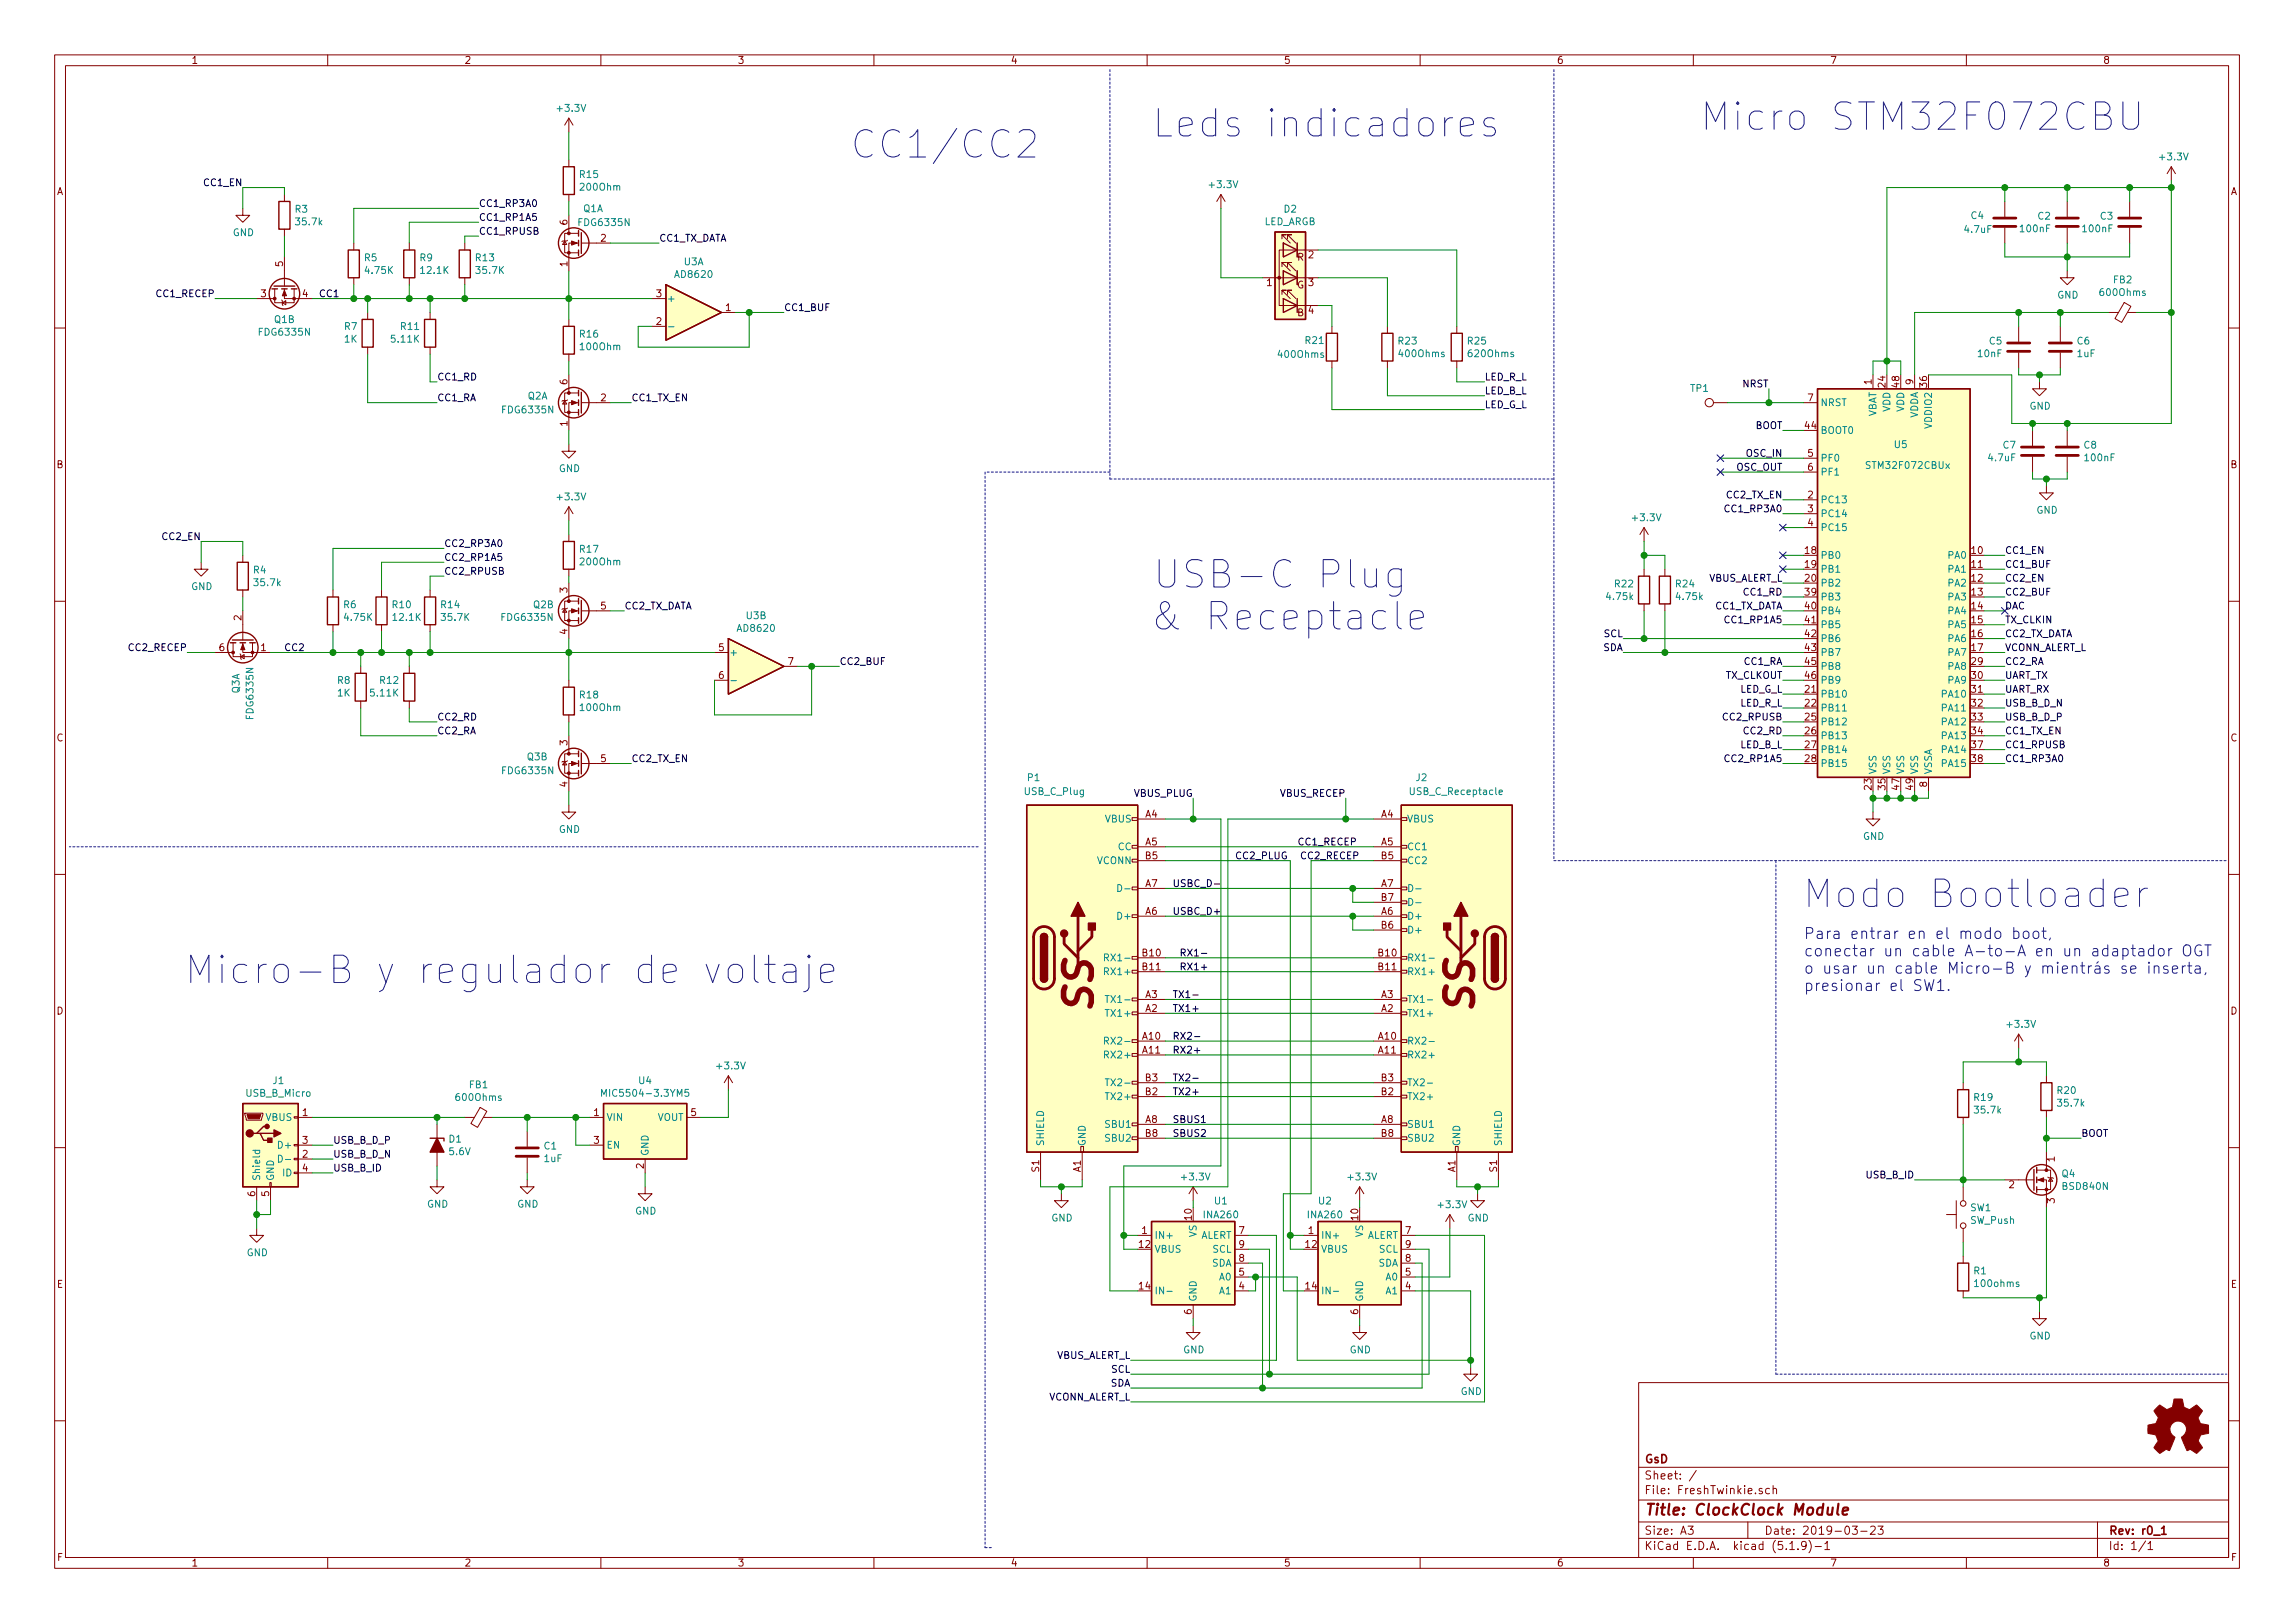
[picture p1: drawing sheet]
<svg xmlns="http://www.w3.org/2000/svg" width="420mm" height="297mm" viewBox="0 0 420 297" stroke-linecap="round" stroke-linejoin="round" font-family="sans-serif">
<defs><g id="words">
<g font-size="7.1" fill="#840000">
<text x="200.1" y="184.5" transform="rotate(-90 200.1 184.5)">SS</text>
<text x="269.8" y="184.5" transform="rotate(-90 269.8 184.5)">SS</text>
</g>
<g font-size="7" fill="#0000c2">
<text x="311.1" y="23.9">Micro STM32F072CBU</text>
<text x="160.7" y="29">CC1/CC2</text>
<text x="210.8" y="25.1">Leds indicadores</text>
<text x="220.6" y="107.7">USB-C Plug</text>
<text x="217.9" y="115.4">&amp; Receptacle</text>
<text x="336.4" y="166.2">Modo Bootloader</text>
<text x="53.7" y="180.1">Micro-B y regulador de voltaje</text>
</g>
<g font-size="2.8" fill="#0000c2">
<text x="330.2" y="171.9">Para entrar en el modo boot,</text>
<text x="330.2" y="175">conectar un cable A-to-A en un adaptador OGT</text>
<text x="330.2" y="178.2">o usar un cable Micro-B y mientrás se inserta,</text>
<text x="330.2" y="181.4">presionar el SW1.</text>
</g>
<text font-size="2.8" fill="#840000" x="301" y="277.3">Title: ClockClock Module</text>
<g font-size="2.1" fill="#840000">
<text x="301" y="267.8">GsD</text>
<text x="301" y="273.5">File: FreshTwinkie.sch</text>
<text x="301" y="270.8">Sheet: /</text>
<text x="301" y="280.9">Size: A3</text>
<text x="323" y="280.9">Date: 2019-03-23</text>
<text x="386" y="280.9">Rev: r0_1</text>
<text x="301" y="283.7">KiCad E.D.A. kicad (5.1.9)-1</text>
<text x="386" y="283.7">Id: 1/1</text>
</g>
<g font-size="1.8" fill="#840000">
<text x="35" y="11.7">1</text>
<text x="85" y="11.7">2</text>
<text x="135" y="11.7">3</text>
<text x="185" y="11.7">4</text>
<text x="235" y="11.7">5</text>
<text x="285" y="11.7">6</text>
<text x="335" y="11.7">7</text>
<text x="385" y="11.7">8</text>
<text x="10.4" y="35.7">A</text>
<text x="408.4" y="35.7">A</text>
<text x="103.9" y="41.2" transform="rotate(-90 103.9 41.2)">6</text>
<text x="110" y="44.2">2</text>
<text x="237.5" y="47.7">R</text>
<text x="239.5" y="47.3">2</text>
<text x="51.8" y="48.8" transform="rotate(-90 51.8 48.8)">5</text>
<text x="103.9" y="48.8" transform="rotate(-90 103.9 48.8)">1</text>
<text x="231.9" y="52.4">1</text>
<text x="237.4" y="52.8">G</text>
<text x="239.5" y="52.4">3</text>
<text x="47.8" y="54.4">3</text>
<text x="55.4" y="54.4">4</text>
<text x="120.2" y="59.5">2</text>
<text x="120.2" y="54.4">3</text>
<text x="132.9" y="56.9">1</text>
<text x="237.5" y="57.9">B</text>
<text x="239.5" y="57.4">4</text>
<text x="103.9" y="70.4" transform="rotate(-90 103.9 70.4)">6</text>
<text x="342.6" y="70.4" transform="rotate(-90 342.6 70.4)">1</text>
<text x="345.2" y="70.9" transform="rotate(-90 345.2 70.9)">24</text>
<text x="347.7" y="70.9" transform="rotate(-90 347.7 70.9)">48</text>
<text x="350.3" y="70.4" transform="rotate(-90 350.3 70.4)">9</text>
<text x="352.8" y="70.9" transform="rotate(-90 352.8 70.9)">36</text>
<text x="103.9" y="78" transform="rotate(-90 103.9 78)">1</text>
<text x="110" y="73.4">2</text>
<text x="331" y="73.4">7</text>
<text x="330.5" y="78.5">44</text>
<text x="331" y="83.6">5</text>
<text x="10.4" y="85.7">B</text>
<text x="331" y="86.1">6</text>
<text x="408.4" y="85.7">B</text>
<text x="331" y="91.2">2</text>
<text x="331" y="93.8">3</text>
<text x="330.5" y="101.4">18</text>
<text x="331" y="96.3">4</text>
<text x="361" y="101.4">10</text>
<text x="330.5" y="103.9">19</text>
<text x="330.5" y="106.5">20</text>
<text x="361" y="103.9">11</text>
<text x="361" y="106.5">12</text>
<text x="44.2" y="113.5" transform="rotate(-90 44.2 113.5)">2</text>
<text x="103.9" y="108.5" transform="rotate(-90 103.9 108.5)">3</text>
<text x="110" y="111.5">5</text>
<text x="330.5" y="109">39</text>
<text x="330.5" y="111.5">40</text>
<text x="361" y="109">13</text>
<text x="361" y="111.5">14</text>
<text x="40.2" y="119.2">6</text>
<text x="47.8" y="119.2">1</text>
<text x="103.9" y="116.1" transform="rotate(-90 103.9 116.1)">4</text>
<text x="131.6" y="119.2">5</text>
<text x="330.5" y="114.1">41</text>
<text x="330.5" y="116.6">42</text>
<text x="330.5" y="119.2">43</text>
<text x="361" y="114.1">15</text>
<text x="361" y="116.6">16</text>
<text x="361" y="119.2">17</text>
<text x="131.6" y="124.2">6</text>
<text x="144.3" y="121.7">7</text>
<text x="330.5" y="121.7">45</text>
<text x="330.5" y="124.2">46</text>
<text x="361" y="121.7">29</text>
<text x="361" y="124.2">30</text>
<text x="330.5" y="126.8">21</text>
<text x="330.5" y="129.3">22</text>
<text x="330.5" y="131.9">25</text>
<text x="361" y="126.8">31</text>
<text x="361" y="129.3">32</text>
<text x="361" y="131.9">33</text>
<text x="10.4" y="135.7">C</text>
<text x="103.9" y="136.4" transform="rotate(-90 103.9 136.4)">3</text>
<text x="330.5" y="134.4">26</text>
<text x="330.5" y="136.9">27</text>
<text x="361" y="134.4">34</text>
<text x="361" y="136.9">37</text>
<text x="408.4" y="135.7">C</text>
<text x="110" y="139.5">5</text>
<text x="330.5" y="139.5">28</text>
<text x="361" y="139.5">38</text>
<text x="103.9" y="144" transform="rotate(-90 103.9 144)">4</text>
<text x="209.7" y="149.6">A4</text>
<text x="252.9" y="149.6">A4</text>
<text x="342.6" y="144.5" transform="rotate(-90 342.6 144.5)">23</text>
<text x="345.2" y="144.5" transform="rotate(-90 345.2 144.5)">35</text>
<text x="347.7" y="144.5" transform="rotate(-90 347.7 144.5)">47</text>
<text x="350.3" y="144.5" transform="rotate(-90 350.3 144.5)">49</text>
<text x="352.8" y="144" transform="rotate(-90 352.8 144)">8</text>
<text x="209.7" y="154.7">A5</text>
<text x="252.9" y="154.7">A5</text>
<text x="209.7" y="157.3">B5</text>
<text x="252.9" y="157.3">B5</text>
<text x="209.7" y="167.4">A6</text>
<text x="209.7" y="162.3">A7</text>
<text x="252.9" y="167.4">A6</text>
<text x="252.9" y="162.3">A7</text>
<text x="252.9" y="164.9">B7</text>
<text x="252.9" y="170">B6</text>
<text x="209.2" y="175">B10</text>
<text x="209.2" y="177.6">B11</text>
<text x="252.4" y="175">B10</text>
<text x="252.4" y="177.6">B11</text>
<text x="10.4" y="185.7">D</text>
<text x="209.7" y="185.2">A2</text>
<text x="209.7" y="182.7">A3</text>
<text x="252.9" y="185.2">A2</text>
<text x="252.9" y="182.7">A3</text>
<text x="408.4" y="185.7">D</text>
<text x="209.2" y="190.3">A10</text>
<text x="252.4" y="190.3">A10</text>
<text x="209.2" y="192.8">A11</text>
<text x="209.7" y="197.9">B3</text>
<text x="252.4" y="192.8">A11</text>
<text x="252.9" y="197.9">B3</text>
<text x="209.7" y="200.4">B2</text>
<text x="252.9" y="200.4">B2</text>
<text x="55.4" y="204.3">1</text>
<text x="55.4" y="209.3">3</text>
<text x="108.7" y="204.3">1</text>
<text x="108.7" y="209.3">3</text>
<text x="126.5" y="204.3">5</text>
<text x="209.7" y="205.5">A8</text>
<text x="209.7" y="208.1">B8</text>
<text x="252.9" y="205.5">A8</text>
<text x="252.9" y="208.1">B8</text>
<text x="55.4" y="211.9">2</text>
<text x="55.4" y="214.4">4</text>
<text x="117.9" y="213.9" transform="rotate(-90 117.9 213.9)">2</text>
<text x="190.2" y="214.5" transform="rotate(-90 190.2 214.5)">S1</text>
<text x="197.9" y="214.5" transform="rotate(-90 197.9 214.5)">A1</text>
<text x="266.4" y="214.5" transform="rotate(-90 266.4 214.5)">A1</text>
<text x="274.1" y="214.5" transform="rotate(-90 274.1 214.5)">S1</text>
<text x="376.2" y="212.6" transform="rotate(-90 376.2 212.6)">1</text>
<text x="46.7" y="219" transform="rotate(-90 46.7 219)">6</text>
<text x="49.3" y="219" transform="rotate(-90 49.3 219)">5</text>
<text x="367.8" y="217.5">2</text>
<text x="376.2" y="220.2" transform="rotate(-90 376.2 220.2)">3</text>
<text x="209.1" y="225.8">1</text>
<text x="218.2" y="223.3" transform="rotate(-90 218.2 223.3)">10</text>
<text x="226.8" y="225.8">7</text>
<text x="239.5" y="225.8">1</text>
<text x="248.7" y="223.3" transform="rotate(-90 248.7 223.3)">10</text>
<text x="257.3" y="225.8">7</text>
<text x="208.6" y="228.4">12</text>
<text x="226.8" y="233.5">5</text>
<text x="226.8" y="230.9">8</text>
<text x="226.8" y="228.4">9</text>
<text x="239.1" y="228.4">12</text>
<text x="257.3" y="233.5">5</text>
<text x="257.3" y="230.9">8</text>
<text x="257.3" y="228.4">9</text>
<text x="10.4" y="235.7">E</text>
<text x="208.6" y="236">14</text>
<text x="226.8" y="236">4</text>
<text x="239.1" y="236">14</text>
<text x="257.3" y="236">4</text>
<text x="408.4" y="235.7">E</text>
<text x="218.2" y="240.5" transform="rotate(-90 218.2 240.5)">6</text>
<text x="248.7" y="240.5" transform="rotate(-90 248.7 240.5)">6</text>
<text x="10.5" y="285.7">F</text>
<text x="35" y="286.7">1</text>
<text x="85" y="286.7">2</text>
<text x="135" y="286.7">3</text>
<text x="185" y="286.7">4</text>
<text x="235" y="286.7">5</text>
<text x="285" y="286.7">6</text>
<text x="335" y="286.7">7</text>
<text x="385" y="286.7">8</text>
<text x="408.5" y="285.7">F</text>
</g>
<g font-size="1.8" fill="#008484">
<text x="102.2" y="20.5">+3.3V</text>
<text x="395.6" y="29.3">+3.3V</text>
<text x="106.2" y="32.6">R15</text>
<text x="106.4" y="34.9">200Ohm</text>
<text x="221.6" y="34.4">+3.3V</text>
<text x="54.1" y="38.9">R3</text>
<text x="54.3" y="41.2">35.7k</text>
<text x="106.1" y="41.4">FDG6335N</text>
<text x="106.8" y="38.8">Q1A</text>
<text x="231.3" y="41.2">LED_ARGB</text>
<text x="235.1" y="38.9">D2</text>
<text x="360.9" y="40.1">C4</text>
<text x="373.1" y="40.2">C2</text>
<text x="384.6" y="40.2">C3</text>
<text x="42.6" y="43.2">GND</text>
<text x="66.8" y="47.8">R5</text>
<text x="76.9" y="47.8">R9</text>
<text x="87.1" y="47.8">R13</text>
<text x="359.8" y="42.6">4.7uF</text>
<text x="370" y="42.5">100nF</text>
<text x="381.4" y="42.5">100nF</text>
<text x="67" y="50.1">4.75K</text>
<text x="77.2" y="50.1">12.1K</text>
<text x="87.3" y="50.1">35.7K</text>
<text x="123.8" y="50.9">AD8620</text>
<text x="125.2" y="48.6">U3A</text>
<text x="386.9" y="51.9">FB2</text>
<text x="50.3" y="59.1">Q1B</text>
<text x="122" y="55.3">+</text>
<text x="376.6" y="54.6">GND</text>
<text x="384.6" y="54.2">600Ohms</text>
<text x="47.6" y="61.4">FDG6335N</text>
<text x="63.1" y="60.4">R7</text>
<text x="63.1" y="62.7">1K</text>
<text x="71.8" y="62.7">5.11K</text>
<text x="73.4" y="60.4">R11</text>
<text x="106.2" y="61.8">R16</text>
<text x="106.4" y="64.1">100Ohm</text>
<text x="234.2" y="65.5">400Ohms</text>
<text x="239" y="63">R21</text>
<text x="256.1" y="63.1">R23</text>
<text x="256.3" y="65.4">400Ohms</text>
<text x="268.8" y="63.1">R25</text>
<text x="269" y="65.4">620Ohms</text>
<text x="362.2" y="65.4">10nF</text>
<text x="364.2" y="63.1">C5</text>
<text x="380.3" y="63.1">C6</text>
<text x="380.3" y="65.4">1uF</text>
<text x="309.5" y="71.7">TP1</text>
<text x="92.2" y="75.7">FDG6335N</text>
<text x="96.6" y="73.1">Q2A</text>
<text x="333.2" y="74.3">NRST</text>
<text x="343.5" y="76.5" transform="rotate(-90 343.5 76.5)">VBAT</text>
<text x="346.1" y="75.4" transform="rotate(-90 346.1 75.4)">VDD</text>
<text x="348.6" y="75.4" transform="rotate(-90 348.6 75.4)">VDD</text>
<text x="351.2" y="76.7" transform="rotate(-90 351.2 76.7)">VDDA</text>
<text x="371.6" y="75">GND</text>
<text x="333.2" y="79.4">BOOT0</text>
<text x="346.9" y="82">U5</text>
<text x="353.7" y="78.2" transform="rotate(-90 353.7 78.2)">VDDIO2</text>
<text x="366.8" y="82.1">C7</text>
<text x="381.6" y="82.1">C8</text>
<text x="102.3" y="86.4">GND</text>
<text x="333.2" y="84.5">PF0</text>
<text x="333.2" y="87">PF1</text>
<text x="342" y="85.8">STM32F072CBUx</text>
<text x="364.2" y="84.4">4.7uF</text>
<text x="381.8" y="84.4">100nF</text>
<text x="102.2" y="91.6">+3.3V</text>
<text x="299" y="95.4">+3.3V</text>
<text x="333.2" y="92.1">PC13</text>
<text x="333.2" y="94.7">PC14</text>
<text x="372.8" y="94">GND</text>
<text x="106.2" y="101.2">R17</text>
<text x="333.2" y="97.2">PC15</text>
<text x="35" y="108">GND</text>
<text x="46.4" y="105">R4</text>
<text x="46.7" y="107.3">35.7k</text>
<text x="106.4" y="103.5">200Ohm</text>
<text x="295.7" y="107.5">R22</text>
<text x="306.9" y="107.5">R24</text>
<text x="333.2" y="102.3">PB0</text>
<text x="333.2" y="104.8">PB1</text>
<text x="333.2" y="107.4">PB2</text>
<text x="356.7" y="102.3">PA0</text>
<text x="356.7" y="104.8">PA1</text>
<text x="356.7" y="107.4">PA2</text>
<text x="62.9" y="111.3">R6</text>
<text x="63.2" y="113.6">4.75K</text>
<text x="71.9" y="111.3">R10</text>
<text x="72.1" y="113.6">12.1K</text>
<text x="80.8" y="111.3">R14</text>
<text x="81" y="113.6">35.7K</text>
<text x="92" y="113.6">FDG6335N</text>
<text x="97.7" y="111.3">Q2B</text>
<text x="136.7" y="113.3">U3B</text>
<text x="294.3" y="109.8">4.75k</text>
<text x="307.1" y="109.8">4.75k</text>
<text x="333.2" y="109.9">PB3</text>
<text x="333.2" y="112.4">PB4</text>
<text x="356.7" y="109.9">PA3</text>
<text x="356.7" y="112.4">PA4</text>
<text x="135.2" y="115.6">AD8620</text>
<text x="333.2" y="115">PB5</text>
<text x="333.2" y="117.5">PB6</text>
<text x="356.7" y="115">PA5</text>
<text x="356.7" y="117.5">PA6</text>
<text x="61.8" y="125.2">R8</text>
<text x="69.6" y="125.2">R12</text>
<text x="133.5" y="120.1">+</text>
<text x="333.2" y="120.1">PB7</text>
<text x="333.2" y="122.6">PB8</text>
<text x="333.2" y="125.1">PB9</text>
<text x="356.7" y="120.1">PA7</text>
<text x="356.7" y="122.6">PA8</text>
<text x="356.7" y="125.1">PA9</text>
<text x="43.9" y="126.9" transform="rotate(-90 43.9 126.9)">Q3A</text>
<text x="46.4" y="131.4" transform="rotate(-90 46.4 131.4)">FDG6335N</text>
<text x="61.8" y="127.5">1K</text>
<text x="68" y="127.5">5.11K</text>
<text x="106.2" y="127.8">R18</text>
<text x="106.4" y="130.1">100Ohm</text>
<text x="333.2" y="127.7">PB10</text>
<text x="333.2" y="130.2">PB11</text>
<text x="355.8" y="127.7">PA10</text>
<text x="355.8" y="130.2">PA11</text>
<text x="333.2" y="132.8">PB12</text>
<text x="333.2" y="135.3">PB13</text>
<text x="333.2" y="137.8">PB14</text>
<text x="355.8" y="132.8">PA12</text>
<text x="355.8" y="135.3">PA13</text>
<text x="355.8" y="137.8">PA14</text>
<text x="92.2" y="141.7">FDG6335N</text>
<text x="96.5" y="139.2">Q3B</text>
<text x="188.2" y="143">P1</text>
<text x="259.3" y="143">J2</text>
<text x="333.2" y="140.4">PB15</text>
<text x="343.5" y="141.8" transform="rotate(-90 343.5 141.8)">VSS</text>
<text x="346.1" y="141.8" transform="rotate(-90 346.1 141.8)">VSS</text>
<text x="348.6" y="141.8" transform="rotate(-90 348.6 141.8)">VSS</text>
<text x="351.2" y="141.8" transform="rotate(-90 351.2 141.8)">VSS</text>
<text x="353.7" y="141.8" transform="rotate(-90 353.7 141.8)">VSSA</text>
<text x="355.8" y="140.4">PA15</text>
<text x="187.6" y="145.5">USB_C_Plug</text>
<text x="258.4" y="145.5">USB_C_Receptacle</text>
<text x="102.3" y="152.4">GND</text>
<text x="202.4" y="150.5">VBUS</text>
<text x="204.7" y="155.6">CC</text>
<text x="257.6" y="150.5">VBUS</text>
<text x="257.6" y="155.6">CC1</text>
<text x="341.1" y="153.7">GND</text>
<text x="200.9" y="158.2">VCONN</text>
<text x="257.6" y="158.2">CC2</text>
<text x="205" y="168.3">D+</text>
<text x="257.6" y="168.3">D+</text>
<text x="257.6" y="170.9">D+</text>
<text x="202.8" y="178.5">RX1+</text>
<text x="203.2" y="175.9">RX1-</text>
<text x="257.6" y="175.9">RX1-</text>
<text x="257.6" y="178.5">RX1+</text>
<text x="203.4" y="183.6">TX1-</text>
<text x="257.6" y="183.6">TX1-</text>
<text x="203" y="186.1">TX1+</text>
<text x="203.2" y="191.2">RX2-</text>
<text x="257.6" y="191.2">RX2-</text>
<text x="257.6" y="186.1">TX1+</text>
<text x="367.6" y="188.1">+3.3V</text>
<text x="131.4" y="195.7">+3.3V</text>
<text x="202.8" y="193.7">RX2+</text>
<text x="257.6" y="193.7">RX2+</text>
<text x="45.1" y="200.7">USB_B_Micro</text>
<text x="50" y="198.4">J1</text>
<text x="83.6" y="201.5">600Ohms</text>
<text x="86" y="199.2">FB1</text>
<text x="111.2" y="200.7">MIC5504-3.3YM5</text>
<text x="117" y="198.4">U4</text>
<text x="203" y="201.3">TX2+</text>
<text x="203.4" y="198.8">TX2-</text>
<text x="257.6" y="201.3">TX2+</text>
<text x="257.6" y="198.8">TX2-</text>
<text x="361.5" y="201.5">R19</text>
<text x="361.7" y="203.8">35.7k</text>
<text x="376.7" y="200.2">R20</text>
<text x="376.9" y="202.5">35.7k</text>
<text x="48.7" y="205.1">VBUS</text>
<text x="82.2" y="209.1">D1</text>
<text x="111" y="205.1">VIN</text>
<text x="120.3" y="205.1">VOUT</text>
<text x="191.1" y="209.8" transform="rotate(-90 191.1 209.8)">SHIELD</text>
<text x="198.8" y="209.8" transform="rotate(-90 198.8 209.8)">GND</text>
<text x="202.5" y="206.4">SBU1</text>
<text x="202.5" y="209">SBU2</text>
<text x="257.6" y="206.4">SBU1</text>
<text x="257.6" y="209">SBU2</text>
<text x="267.3" y="209.8" transform="rotate(-90 267.3 209.8)">GND</text>
<text x="275" y="209.8" transform="rotate(-90 275 209.8)">SHIELD</text>
<text x="51.3" y="210.2">D+</text>
<text x="51.8" y="215.3">ID</text>
<text x="82.3" y="211.4">5.6V</text>
<text x="99.6" y="210.4">C1</text>
<text x="99.7" y="212.7">1uF</text>
<text x="111" y="210.2">EN</text>
<text x="118.7" y="211.6" transform="rotate(-90 118.7 211.6)">GND</text>
<text x="377.5" y="215.5">Q4</text>
<text x="47.6" y="216.2" transform="rotate(-90 47.6 216.2)">Shield</text>
<text x="50.2" y="216.2" transform="rotate(-90 50.2 216.2)">GND</text>
<text x="78.2" y="221">GND</text>
<text x="94.7" y="221">GND</text>
<text x="216.5" y="216">+3.3V</text>
<text x="222.4" y="220.4">U1</text>
<text x="241.5" y="220.4">U2</text>
<text x="247" y="216">+3.3V</text>
<text x="263.5" y="221.1">+3.3V</text>
<text x="360.7" y="221.7">SW1</text>
<text x="377.8" y="217.8">BSD840N</text>
<text x="116.3" y="222.3">GND</text>
<text x="192.5" y="223.6">GND</text>
<text x="211.3" y="226.7">IN+</text>
<text x="219.1" y="226.4" transform="rotate(-90 219.1 226.4)">VS</text>
<text x="219.7" y="226.7">ALERT</text>
<text x="220.5" y="223">INA260</text>
<text x="239.6" y="223">INA260</text>
<text x="241.8" y="226.7">IN+</text>
<text x="249.6" y="226.4" transform="rotate(-90 249.6 226.4)">VS</text>
<text x="250.1" y="226.7">ALERT</text>
<text x="268.7" y="223.6">GND</text>
<text x="360.8" y="224">SW_Push</text>
<text x="45.2" y="229.9">GND</text>
<text x="211.3" y="229.3">VBUS</text>
<text x="221.8" y="231.8">SDA</text>
<text x="222" y="229.3">SCL</text>
<text x="241.8" y="229.3">VBUS</text>
<text x="252.3" y="231.8">SDA</text>
<text x="252.5" y="229.3">SCL</text>
<text x="361.4" y="233.2">R1</text>
<text x="211.3" y="236.9">IN-</text>
<text x="219.1" y="238.3" transform="rotate(-90 219.1 238.3)">GND</text>
<text x="223.3" y="236.9">A1</text>
<text x="223.3" y="234.4">A0</text>
<text x="241.8" y="236.9">IN-</text>
<text x="249.6" y="238.3" transform="rotate(-90 249.6 238.3)">GND</text>
<text x="253.8" y="236.9">A1</text>
<text x="253.8" y="234.4">A0</text>
<text x="361.7" y="235.5">100ohms</text>
<text x="371.6" y="245.1">GND</text>
<text x="216.6" y="247.7">GND</text>
<text x="247.1" y="247.7">GND</text>
<text x="267.4" y="255.3">GND</text>
</g>
<g font-size="1.8">
<text x="37.5" y="34.1">CC1_EN</text>
<text x="87.6" y="40.4">CC1_RP1A5</text>
<text x="87.6" y="37.9">CC1_RP3A0</text>
<text x="87.6" y="43">CC1_RPUSB</text>
<text x="120.6" y="44.2">CC1_TX_DATA</text>
<text x="28.8" y="54.4">CC1_RECEP</text>
<text x="58.7" y="54.4">CC1</text>
<text x="143.5" y="56.9">CC1_BUF</text>
<text x="80" y="69.6">CC1_RD</text>
<text x="271.8" y="69.6">LED_R_L</text>
<text x="319" y="70.9">NRST</text>
<text x="80" y="73.4">CC1_RA</text>
<text x="115.6" y="73.4">CC1_TX_EN</text>
<text x="271.8" y="74.7">LED_G_L</text>
<text x="271.8" y="72.2">LED_B_L</text>
<text x="319.8" y="83.6">OSC_IN</text>
<text x="321.3" y="78.5">BOOT</text>
<text x="317.8" y="86.1">OSC_OUT</text>
<text x="316.2" y="91.2">CC2_TX_EN</text>
<text x="316.2" y="93.8">CC1_RP3A0</text>
<text x="29.8" y="98.8">CC2_EN</text>
<text x="81.3" y="100.1">CC2_RP3A0</text>
<text x="367" y="101.4">CC1_EN</text>
<text x="81.3" y="105.2">CC2_RPUSB</text>
<text x="81.3" y="102.7">CC2_RP1A5</text>
<text x="312.5" y="106.5">VBUS_ALERT_L</text>
<text x="367" y="103.9">CC1_BUF</text>
<text x="367" y="106.5">CC2_EN</text>
<text x="114.3" y="111.5">CC2_TX_DATA</text>
<text x="313.7" y="111.5">CC1_TX_DATA</text>
<text x="319.3" y="109">CC1_RD</text>
<text x="367" y="109">CC2_BUF</text>
<text x="367" y="111.5">DAC</text>
<text x="23.7" y="119.2">CC2_RECEP</text>
<text x="52.3" y="119.2">CC2</text>
<text x="293.4" y="119.2">SDA</text>
<text x="293.6" y="116.6">SCL</text>
<text x="316.2" y="114.1">CC1_RP1A5</text>
<text x="367" y="119.2">VCONN_ALERT_L</text>
<text x="367" y="116.6">CC2_TX_DATA</text>
<text x="367" y="114.1">TX_CLKIN</text>
<text x="153.7" y="121.7">CC2_BUF</text>
<text x="315.8" y="124.2">TX_CLKOUT</text>
<text x="319.3" y="121.7">CC1_RA</text>
<text x="367" y="121.7">CC2_RA</text>
<text x="367" y="124.2">UART_TX</text>
<text x="80" y="131.9">CC2_RD</text>
<text x="315.7" y="131.9">CC2_RPUSB</text>
<text x="318.4" y="126.8">LED_G_L</text>
<text x="318.5" y="129.3">LED_R_L</text>
<text x="367" y="131.9">USB_B_D_P</text>
<text x="367" y="126.8">UART_RX</text>
<text x="367" y="129.3">USB_B_D_N</text>
<text x="80" y="134.4">CC2_RA</text>
<text x="318.5" y="136.9">LED_B_L</text>
<text x="319.3" y="134.4">CC2_RD</text>
<text x="367" y="136.9">CC1_RPUSB</text>
<text x="367" y="134.4">CC1_TX_EN</text>
<text x="115.6" y="139.5">CC2_TX_EN</text>
<text x="316.2" y="139.5">CC2_RP1A5</text>
<text x="367" y="139.5">CC1_RP3A0</text>
<text x="207.6" y="145.8">VBUS_PLUG</text>
<text x="234.4" y="145.8">VBUS_RECEP</text>
<text x="237.5" y="154.7">CC1_RECEP</text>
<text x="226.1" y="157.3">CC2_PLUG</text>
<text x="238.3" y="157.3">CC2_RECEP</text>
<text x="214.6" y="162.3">USBC_D-</text>
<text x="214.6" y="167.4">USBC_D+</text>
<text x="215.9" y="177.6">RX1+</text>
<text x="215.9" y="175">RX1-</text>
<text x="214.6" y="185.2">TX1+</text>
<text x="214.6" y="182.7">TX1-</text>
<text x="214.6" y="190.3">RX2-</text>
<text x="214.6" y="197.9">TX2-</text>
<text x="214.6" y="192.8">RX2+</text>
<text x="214.6" y="200.4">TX2+</text>
<text x="61" y="209.3">USB_B_D_P</text>
<text x="214.6" y="208.1">SBUS2</text>
<text x="214.6" y="205.5">SBUS1</text>
<text x="381" y="208.1">BOOT</text>
<text x="61" y="214.4">USB_B_ID</text>
<text x="61" y="211.9">USB_B_D_N</text>
<text x="341.8" y="215.7">USB_B_ID</text>
<text x="193.1" y="248.7">VBUS_ALERT_L</text>
<text x="203.5" y="251.2">SCL</text>
<text x="191.7" y="256.3">VCONN_ALERT_L</text>
<text x="203.3" y="253.8">SDA</text>
</g>
</g></defs>
<g fill="none" stroke="#840000" stroke-width=".18">
<path d="M10 10h400v277h-400zM12 12h396v273.1h-396zM60 10v2M110 10v2M160 10v2M210 10v2M260 10v2M310 10v2M360 10v2M44.4 38.1v1.3h1.3l-1.3 1.3-1.2-1.3h1.2M52.1 35.6v1.3M104.1 21.6v2.6"/>
<path d="M104.1 29.2v1.3M104.1 35.6v1.3M104.1 39.4v3.3M104.1 21.6l-.7 1.3M104.1 21.6l.8 1.3M223.5 35.6l-.7 1.3M223.5 35.6v2.5M223.5 35.6l.8 1.3M367 36.9v2.8M378.5 36.9v2.8M389.9 36.9v2.8M397.5 30.5l-.8 1.3"/>
<path d="M397.5 30.5v2.6M397.5 30.5l.8 1.3M47 54.6h3.3M50.3 52.9v2.5h3.5v-2.5M51.6 54.9l.1 .1v.8l.1 .1M51.7 55.4l.6-.4v.8zM52.1 52.9v1.7h5M52.1 41.9v1.3M52.1 47v5.4M64.8 44.5v1.3M64.8 50.8v1.3M67.3 57.2v1.3"/>
<path d="M74.9 44.5v1.3M74.9 50.8v1.3M78.7 57.2v1.3M85.1 44.5v1.3M85.1 50.8v1.3M103.4 44.1l.4 .6h-.8zM103.9 44l-.1 .1h-.8l-.1 .1M104.1 58.5v1.2M105.9 44.5h-1.8v5.1M105.9 42.7h-2.5v3.6h2.5M106.4 44.5h5.4M119.4 54.6h2.5"/>
<path d="M119.4 59.7h2.5M132.1 57.2h2.5M231.1 50.8h10.2M234.7 53.9v-.8h.8h-.8l1.5 1.5M234.7 48.8v-.8h.8h-.8l1.5 1.6M234.7 43.7v-.7h.8h-.8l1.5 1.5M234.9 49.6v2.5zM234.9 49.6h.1M234.9 44.5v2.5zM234.9 44.5h.1M235.7 53.9v-.8h.8h-.8l1.5 1.5M235.7 48.8v-.8h.8h-.8l1.5 1.6"/>
<path d="M235.7 43.7v-.7h.8h-.8l1.5 1.5M237.5 49.6v2.5M237.5 44.5v2.5M241.3 45.8h-7.1v10.1h7.1M243.8 59.7v1.3M254 59.7v1.3M266.7 59.7v1.3M367 41.7v2.8M369.6 59.7v2.8M377.2 59.7v2.8M378.5 49.6v1.2h1.2l-1.2 1.3-1.3-1.3h1.3M378.5 41.7v2.8"/>
<path d="M386.1 57.2h1.7M388.9 55.4l1.2 .7-1.7 2.9-1.2-.7zM389.5 57.2h1.7M389.9 41.7v2.8M10 60h2M67.3 63.5v1.3M78.7 63.5v1.3M103.4 73.3l.4 .7h-.8zM103.9 73.2l-.1 .1h-.8l-.1 .1M104.1 64.8v1.3M104.1 68.6v3.3M105.9 73.7h-1.8v5.1"/>
<path d="M105.9 71.9h-2.5v3.6h2.5M106.4 73.7h5.4M243.8 66.1v1.2M254 66.1v1.2M266.7 66.1v1.2M313.7 73.7h2.5M330.2 73.7h2.5M342.9 68.6v2.6M350.5 68.6v2.6M369.6 64.6v2.7M372.1 78.8v2.8M373.4 69.9v1.3h1.2l-1.2 1.2-1.3-1.2h1.3"/>
<path d="M377.2 64.6v2.7M378.5 78.8v2.8M408 60h2M104.1 81.3v1.3h1.3l-1.3 1.3-1.2-1.3h1.2M104.1 92.7v2.6M104.1 97.8v1.3M104.1 92.7l-.7 1.3M104.1 92.7l.8 1.3M301 96.6l-.8 1.2M301 96.6v2.5M301 96.6l.8 1.2M330.2 91.5h2.5"/>
<path d="M330.2 94h2.5M330.2 96.6h2.5M330.2 83.9h2.5M330.2 86.4h2.5M372.1 83.6v2.8M374.6 88.9v1.3h1.3l-1.3 1.3-1.2-1.3h1.2M378.5 83.6v2.8M10 110h2M36.8 102.9v1.3h1.3l-1.3 1.2-1.2-1.2h1.2M39.4 119.4h3.3M42.7 117.6v2.6h3.5v-2.6M43.9 119.7l.2 .1v.8l.1 .1"/>
<path d="M44.4 117.6v1.8h5.1M44.4 101.6v1.3M44.4 108v1.3M44.4 111.8v5.3M61 108v1.3M61 114.3v1.3M69.8 108v1.3M69.8 114.3v1.3M78.7 108v1.3M78.7 114.3v1.3M103.4 111.4l.4 .7h-.8zM103.9 111.3l-.1 .1h-.8l-.1 .1"/>
<path d="M104.1 104.2v1.2M104.1 106.7v3.3M105.9 111.8h-1.8v5.1M105.9 110h-2.5v3.6h2.5M106.4 111.8h5.4M130.8 119.4h2.5M301 104.2v1.2M301 110.5v1.3M304.8 104.2v1.2M304.8 110.5v1.3M408 110h2M44.1 120.2l.6-.4v.8z"/>
<path d="M66 122v1.2M66 128.3v1.3M74.9 122v1.2M74.9 128.3v1.3M103.4 139.4l.4 .6h-.8zM103.9 139.2l-.1 .2h-.8l-.1 .1M104.1 124.5v1.3M104.1 130.8v1.3M104.1 134.7v3.3M105.9 139.7h-1.8v5.1M105.9 138h-2.5v3.5h2.5M106.4 139.7h5.4"/>
<path d="M130.8 124.5h2.5M143.5 122h2.5M104.1 147.4v1.2h1.3l-1.3 1.3-1.2-1.3h1.2M207.3 157.3h1v.5h-1zM207.3 154.7h1v.5h-1zM207.3 149.6h1v.6h-1zM208.3 149.9h5.1M208.3 155h5.1M208.3 157.5h5.1M251.5 149.9h5M251.5 155h5M251.5 157.5h5"/>
<path d="M256.5 157.3h1.1v.5h-1.1zM256.5 154.7h1.1v.5h-1.1zM256.5 149.6h1.1v.6h-1.1zM342.9 148.6v1.3h1.3l-1.3 1.3-1.3-1.3h1.3M353.1 142.3v2.5M10 160h2M207.3 177.6h1v.5h-1zM207.3 175h1v.6h-1zM207.3 167.4h1v.5h-1zM207.3 162.3h1v.6h-1zM208.3 167.7h5.1M208.3 162.6h5.1"/>
<path d="M208.3 175.3h5.1M208.3 177.8h5.1M251.5 167.7h5M251.5 162.6h5M251.5 175.3h5M251.5 177.8h5M251.5 170.2h5M251.5 165.1h5M256.5 177.6h1.1v.5h-1.1zM256.5 175h1.1v.6h-1.1zM256.5 170h1.1v.5h-1.1zM256.5 167.4h1.1v.5h-1.1z"/>
<path d="M256.5 164.9h1.1v.5h-1.1zM256.5 162.3h1.1v.6h-1.1zM408 160h2M133.3 196.9l-.7 1.3M133.3 196.9v2.5M133.3 196.9l.8 1.3M207.3 197.9h1v.5h-1zM207.3 192.8h1v.5h-1zM207.3 190.3h1v.5h-1zM207.3 185.2h1v.5h-1zM207.3 182.7h1v.5h-1zM208.3 190.5h5.1"/>
<path d="M208.3 193.1h5.1M208.3 185.5h5.1M208.3 182.9h5.1M208.3 198.2h5.1M251.5 190.5h5M251.5 193.1h5M251.5 185.5h5M251.5 182.9h5M251.5 198.2h5M256.5 197.9h1.1v.5h-1.1zM256.5 192.8h1.1v.5h-1.1zM256.5 190.3h1.1v.5h-1.1z"/>
<path d="M256.5 185.2h1.1v.5h-1.1zM256.5 182.7h1.1v.5h-1.1zM359.4 198.2v1.2M369.6 189.3v2.5M369.6 189.3l-.8 1.2M369.6 189.3l.7 1.2M374.6 196.9v1.3M10 210h2M44.8 203.7h3.3v.3l-.2 1h-2.8zM47 217.2v2.5M49.4 216.4h.3v.8h-.3zM49.5 217.2v2.5"/>
<path d="M53.8 214.5h.8v.3h-.8zM53.8 212h.8v.3h-.8zM53.8 209.5h.8v.2h-.8zM53.8 204.4h.8v.2h-.8zM54.6 204.5h2.5M54.6 212.1h2.5M54.6 209.6h2.5M54.6 214.7h2.5M80 215.9v1.3h1.3l-1.3 1.3-1.3-1.3h1.3M80 205.8v7.6M85.1 204.5h1.7M87.9 202.7l1.2 .7-1.7 2.9-1.2-.7z"/>
<path d="M88.5 204.5h1.7M96.5 215.9v1.3h1.3l-1.3 1.3-1.3-1.3h1.3M96.5 207v2.8M96.5 211.9v2.8M107.9 204.5h2.6M107.9 209.6h2.6M118.1 217.2v1.3h1.3l-1.3 1.2-1.3-1.2h1.3M118.1 212.1v2.6M125.7 204.5h2.6M190.5 210.9v5M194.3 218.5v1.2h1.3l-1.3 1.3-1.3-1.3h1.3M197.9 209.8h.5v1.1h-.5z"/>
<path d="M198.1 210.9v5M207.3 208.1h1v.5h-1zM207.3 205.5h1v.5h-1zM207.3 200.4h1v.6h-1zM208.3 205.8h5.1M208.3 200.7h5.1M208.3 208.3h5.1M218.4 217.2v2.5M218.4 217.2l-.7 1.3M218.4 217.2l.8 1.3M248.9 217.2l-.7 1.3M248.9 217.2v2.5"/>
<path d="M248.9 217.2l.8 1.3M251.5 205.8h5M251.5 200.7h5M251.5 208.3h5M256.5 208.1h1.1v.5h-1.1zM256.5 205.5h1.1v.5h-1.1zM256.5 200.4h1.1v.6h-1.1zM266.4 209.8h.6v1.1h-.6zM266.7 210.9v5M270.5 218.5v1.2h1.3l-1.3 1.3-1.3-1.3h1.3M274.3 210.9v5M358.1 219.7v5.1"/>
<path d="M359.4 204.5v1.3M359.4 217.2v2.5M367 215.9h5.4M372.9 215.9h1.7v5.1M372.9 214.2h2.5v3.5h-2.5M374.6 203.2v1.3M374.6 210.9v3.3M374.9 215.4l.1 .2h.8l.1 .1M375.4 215.6l.4 .6h-.8zM408 210h2M47 224.8v1.3h1.3l-1.3 1.3-1.3-1.3h1.3M208.3 226.1h2.5"/>
<path d="M218.4 238.8v2.5M226.1 226.1h2.5M226.1 236.3h2.5M226.1 233.7h2.5M226.1 231.2h2.5M226.1 228.6h2.5M238.8 226.1h2.5M248.9 238.8v2.5M256.5 226.1h2.6M256.5 236.3h2.6M256.5 233.7h2.6M256.5 231.2h2.6"/>
<path d="M256.5 228.6h2.6M265.4 222.3l-.7 1.3M265.4 222.3v2.5M265.4 222.3l.8 1.3M356.4 222.3h1.7M359.4 224.8v2.6M359.4 229.9v1.3M359.4 236.3v1.2M218.4 242.6v1.3h1.3l-1.3 1.2-1.2-1.2h1.2M248.9 242.6v1.3h1.3l-1.3 1.2-1.3-1.2h1.3M269.2 250.2v1.3h1.3l-1.3 1.3-1.2-1.3h1.2M300 253h108v32.1h-108z"/>
<path d="M373.4 240.1v1.2h1.2l-1.2 1.3-1.3-1.3h1.3M10 260h2M300 278.5h108M300 274.5h108M300 268.5h108M309 279.3h1l-.5 .6 .4 .1v.7l-.2 .1-.7-.1M310.5 269.1l-1.2 2M320 278.5v3M322.6 272.5l-.4-.1-.2 .2 .1 .2 .5 .2v.3h-.6M324 272.5l-.5-.1-.3 .3 .1 .6 .2 .1 .5-.1M324.6 272.5l.2-.1 .4 .1v.9M324.6 271.9v1.5"/>
<path d="M339.1 279.3h.9l-.5 .6 .5 .1v.7l-.2 .1-.7-.1M342.5 279.5l.2-.2h.3l.3 .2v.2v.2l-.9 .9h.9M343.8 279.3h1l-.6 .6 .5 .1v.7l-.3 .1-.6-.1M384 278.5v6.6M408 260h2M60 285.1v1.9M110 285.1v1.9M160 285.1v1.9M210 285.1v1.9M260 285.1v1.9M300 281.5h108M310 285.1v1.9"/>
<path d="M327.7 283.6h.8M329.2 283.5v.1M330.7 282.7l-.3 .3h-.5l-.1-.3 .1-.5 .5-.1 .2 .2a1.27 1.27 0 0 1-.2 1.2l-.5 .1M331.2 281.9a1.71 1.71 0 0 1 0 2.3M332.3 283h1.2M334.1 282.5l.4-.4v1.5M334.1 283.6h.8M340.7 280.2h1.1M360 285.1v1.9M392.8 282l-1.3 2M393.2 282.5l.5-.4v1.5M393.2 283.6h.9"/>
<circle cx="312.9" cy="73.7" r=".76"/>
<circle cx="359.4" cy="224.3" r=".51"/>
<circle cx="359.4" cy="220.3" r=".51"/>
</g>
<path d="M395.7 279.7l.5-.4v1.5M395.7 280.8h.9" fill="none" stroke="#840000" stroke-width=".3"/>
<path d="M334.7 275.9l-.1 1.2a.56 .56 0 0 0 .8-.1M335.5 275.9l-.1 1.3M336.6 275.2l-.3 1.7 .3 .3M337.4 276.6l.9-.2v-.4l-.6-.1-.3 .3v.9l.2 .1 .6-.1" fill="none" stroke="#840000" stroke-width=".41"/>
<g fill="none" stroke="#840000" stroke-width=".25">
<path d="M51.1 36.9h2v5h-2zM103.1 30.5h2.1v5.1h-2.1zM49.8 52.9h1M50.2 52.4h3.8M51.6 52.9h1M53.3 52.9h1.1M63.8 45.8h2v5h-2zM66.3 58.5h2v5h-2zM73.9 45.8h2v5h-2zM77.7 58.5h2.1v5h-2.1zM84.1 45.8h2v5h-2zM103.1 59.7h2.1v5.1h-2.1z"/>
<path d="M105.9 42.2v1M105.9 44v1M105.9 45.8v1M106.4 42.6v3.8M121.9 52.1l10.2 5.1-10.2 5.1zM233.4 42.5h5.6v16h-5.6zM234.9 54.6l2.6 1.3-2.6 1.3zM234.9 49.6l2.6 1.2-2.6 1.3zM234.9 44.5l2.6 1.3-2.6 1.2zM237.5 44.5v2.5M237.5 49.6v2.5M237.5 54.6v2.6"/>
<path d="M105.9 71.4v1M105.9 73.2v1M105.9 75v1M106.4 71.8v3.8M242.8 61h2.1v5.1h-2.1zM253 61h2v5.1h-2zM265.7 61h2v5.1h-2zM332.7 71.2h28v71.1h-28zM103.1 99.1h2.1v5.1h-2.1zM42.2 117.6h1M42.5 117.1h3.9M43.4 102.9h2.1v5.1h-2.1z"/>
<path d="M43.9 117.6h1.1M45.7 117.6h1M59.9 109.3h2.1v5h-2.1zM68.8 109.3h2.1v5h-2.1zM77.7 109.3h2.1v5h-2.1zM105.9 109.5v1M105.9 111.3v1M105.9 113.1v1M106.4 109.9v3.8M133.3 116.9l10.2 5.1-10.2 5zM300 105.4h2v5.1h-2zM303.8 105.4h2v5.1h-2z"/>
<path d="M65 123.2h2.1v5.1h-2.1zM73.9 123.2h2v5.1h-2zM103.1 125.8h2.1v5h-2.1zM105.9 137.5v1M105.9 139.2v1M106.4 137.8v3.8M105.9 141v1M188 147.4h20.3v63.5h-20.3zM256.5 147.4h20.4v63.5h-20.4zM190.5 179.1a.63 .63 0 0 0 .6 .6 .63 .63 0 0 0 .7-.6M190.5 171.5a.63 .63 0 0 1 .6-.6 .63 .63 0 0 1 .7 .6M273 179.1a.63 .63 0 0 0 .7 .6 .63 .63 0 0 0 .6-.6"/>
<path d="M273 171.5a.63 .63 0 0 1 .7-.6 .63 .63 0 0 1 .6 .6M358.4 199.4h2v5.1h-2zM373.6 198.2h2.1v5h-2.1zM44.4 202h10.2v15.2h-10.2zM47 207.4h.6l.7 1.3h1.2M47.6 207.4h2.6M48.9 206.2h-.6l-1.3 1.2h-.6M78.7 208.3h2.6v.5M110.5 202h15.2v10.1h-15.2zM372.4 214v3.8M372.9 213.7v1M372.9 215.4v1"/>
<path d="M372.9 217.2v1M210.8 223.6h15.3v15.2h-15.3zM241.3 223.6h15.2v15.2h-15.2zM358.4 231.2h2v5.1h-2z"/>
<circle cx="52.1" cy="53.8" r="2.79"/>
<circle cx="105" cy="44.5" r="2.79"/>
<circle cx="105" cy="73.7" r="2.79"/>
<circle cx="44.4" cy="118.5" r="2.79"/>
<circle cx="105" cy="111.8" r="2.79"/>
<circle cx="105" cy="139.7" r="2.79"/>
<circle cx="373.8" cy="215.9" r="2.79"/>
</g>
<g fill="#840000" stroke="#840000" stroke-width=".18">
<path d="M44.4 117.9l.4 1h-.7z"/>
<path d="M52.1 53.1l.4 1h-.8z"/>
<path d="M104.6 73.3l1.1 .4-1.1 .4z"/>
<path d="M104.6 44.1l1.1 .4-1.1 .4z"/>
<path d="M104.6 111.4l1.1 .4-1.1 .4z"/>
<path d="M45.2 204h2.6l-.3 .8h-2z"/>
<path d="M373.1 215.9l1-.3v.7z"/>
<path d="M394.8 257.6l.6-.5 .9 .6a.62 .62 0 0 0 1 0l.4-.2 .3-1.4h1.5l.1 .5a1.13 1.13 0 0 0 .8 1.2l.5 .2 1.3-.9 1 1.1-.4 .7a.75 .75 0 0 0-.2 1.2l.2 .4 1.5 .3v1.5l-1.4 .3-.1 .1a1.18 1.18 0 0 0-.1 1.4l.5 .8-.1 .2-1 .9-.8-.5a.54 .54 0 0 0-.8 0l-1.1-2.4a2.33 2.33 0 0 0 .9-1.9 1.54 1.54 0 0 0-2.5-.7 1.54 1.54 0 0 0 .4 2.6l-1.1 2.4a.69 .69 0 0 0-1.1 .1l-.6 .4-1.1-1.1 .8-1.2-.2-.5a.71 .71 0 0 0-.9-.7l-.8-.2v-1.5l.5-.1a1.11 1.11 0 0 0 1.2-.7 .72 .72 0 0 0-.2-1.2l-.4-.6z"/>
<path d="M104.6 139.4l1.1 .3-1.1 .4z"/>
<circle cx="46.2" cy="119.4" r=".25"/>
<circle cx="42.7" cy="119.4" r=".25"/>
<circle cx="53.8" cy="54.6" r=".25"/>
<circle cx="50.3" cy="54.6" r=".25"/>
<circle cx="104.1" cy="75.5" r=".25"/>
<circle cx="104.1" cy="71.9" r=".25"/>
<circle cx="104.1" cy="46.3" r=".25"/>
<circle cx="104.1" cy="42.7" r=".25"/>
<circle cx="104.1" cy="113.6" r=".25"/>
<circle cx="104.1" cy="110" r=".25"/>
<circle cx="374.6" cy="217.7" r=".25"/>
<circle cx="374.6" cy="214.2" r=".25"/>
<circle cx="234.2" cy="50.8" r=".25"/>
<circle cx="104.1" cy="141.5" r=".25"/>
<circle cx="104.1" cy="138" r=".25"/>
</g>
<g fill="none" stroke="#840000" stroke-width=".51">
<path d="M365 39.9h4.1M376.4 39.9h4.1M387.9 39.9h4M365 41.4h4.1M376.4 41.4h4.1M387.9 41.4h4M367.5 64.3h4.1M367.5 62.8h4.1M375.2 64.3h4M375.2 62.8h4M370.1 83.3h4M370.1 81.8h4"/>
<path d="M376.4 83.3h4.1M376.4 81.8h4.1M189.7 170.3a1.9 1.9 0 0 1 2.1-.6 1.9 1.9 0 0 1 1.2 1.8v7.6a1.9 1.9 0 0 1-1.9 1.9 1.9 1.9 0 0 1-1.9-1.9v-7.8l.1-.5zM194.8 171.5v1.3l2.6 2.5M197.4 167.7v8.9M199.9 170.2v1.3l-2.5 2.5M264.9 170.2v1.3l2.6 2.5M267.5 167.7v8.9M270 171.5v1.3l-2.5 2.5M272.2 170.3a1.9 1.9 0 0 1 2.1-.6 1.9 1.9 0 0 1 1.3 1.8v7.6a1.9 1.9 0 0 1-1.9 1.9 1.9 1.9 0 0 1-1.9-1.9v-7.8l.1-.5zM94.5 211.6h4.1M94.5 210.1h4.1"/>
</g>
<g fill="#ffffc2" stroke="#ffffc2" stroke-width=".18">
<path d="M121.9 52.1l10.2 5.1-10.2 5.1z"/>
<path d="M133.3 116.9l10.2 5.1-10.2 5z"/>
<path d="M332.7 71.2h28v71.1h-28z"/>
<path d="M44.4 202h10.2v15.2h-10.2z"/>
<path d="M210.8 223.6h15.3v15.2h-15.3z"/>
<path d="M256.5 147.4h20.4v63.5h-20.4z"/>
<path d="M241.3 223.6h15.2v15.2h-15.2z"/>
<path d="M110.5 202h15.2v10.1h-15.2z"/>
<path d="M188 147.4h20.3v63.5h-20.3z"/>
<path d="M233.4 42.5h5.6v16h-5.6z"/>
</g>
<g fill="none" stroke="#008484" stroke-width=".18">
<path d="M122.4 59.8h1M133.8 124.6h1M337.3 130.1h.7M274.4 145l.7-.1-.1-.3h-.4l-.2 .2 .1 .6h.5M202.2 175.2h.6l.1-.2v-.3l-.7-.1v1.3M202.2 177.8l.6-.1 .1-.1v-.3l-.7-.2v1.3M202.5 175.2l.4 .7M204.6 161.9a.64 .64 0 0 1 .8 .6 .64 .64 0 0 1-.8 .7zM205.9 162.7h1M257.9 161.9a.64 .64 0 0 1 .8 .6 .64 .64 0 0 1-.8 .7zM257.9 164.4a.64 .64 0 0 1 .8 .7 .64 .64 0 0 1-.8 .6zM259.2 162.7h1"/>
<path d="M259.2 165.2h1M261.6 175.4h1M261.6 177.9h1M126.1 199.4h-.6l-.1 .6 .2-.1 .5 .1v.5l-.2 .1-.5-.1M202.2 190.5l.6-.1 .1-.1v-.3l-.7-.2v1.3M202.2 193h.6l.1-.2v-.3l-.7-.1v1.2M202.3 184.7h.8M202.3 182.2h.8M202.3 200h.8M202.3 197.4h.8M202.5 190.5l.4 .6M202.7 182.2v1.3"/>
<path d="M202.7 197.4v1.3M261.3 183h1M261.3 198.2h1M261.6 190.6h1M261.6 193.2h1M46.3 210.5h1.2M46.8 210.5l-.1 .4 .2 .2 .6-.1v-.5M51 211.4a.64 .64 0 0 1 .7 .7 .64 .64 0 0 1-.7 .6zM52.2 212.2h1M110.1 200.6v-1.2l.5 .9 .4-.9v1.2M213.6 236.3h1M244.1 236.3h1"/>
<path d="M369.6 234.7l-.3-.1-.2 .2 .1 .2 .4 .1v.3h-.5"/>
</g>
<g fill="#840000" stroke="#840000" stroke-width=".25">
<path d="M80 208.3l1.3 2.6h-2.6z"/>
<path d="M49 208.3h.8v.8h-.8z"/>
<path d="M50.2 206.8l1.2 .6-1.2 .7z"/>
<path d="M273 179.1h1.3a.63 .63 0 0 1-.6 .6 .63 .63 0 0 1-.7-.6z"/>
<path d="M273.2 171a.63 .63 0 0 1 .7-.1 .63 .63 0 0 1 .4 .6h-1.3z"/>
<path d="M273 171.5h1.3v7.6h-1.3z"/>
<path d="M264.3 168.9h1.3v1.3h-1.3z"/>
<path d="M267.5 165.1l1.2 2.6h-2.5z"/>
<path d="M190.5 179.1h1.3a.63 .63 0 0 1-.7 .6 .63 .63 0 0 1-.6-.6z"/>
<path d="M190.7 171a.63 .63 0 0 1 .7-.1 .63 .63 0 0 1 .4 .6h-1.3z"/>
<path d="M190.5 171.5h1.3v7.6h-1.3z"/>
<path d="M199.3 168.9h1.2v1.3h-1.2z"/>
<path d="M197.4 165.1l1.2 2.6h-2.5z"/>
<circle cx="45.7" cy="207.4" r=".63"/>
<circle cx="48.9" cy="206.2" r=".38"/>
<circle cx="270" cy="170.9" r=".63"/>
<circle cx="194.8" cy="170.9" r=".63"/>
</g>
<path d="M203.2 12.7v75M284.5 12.7v144.8M180.3 86.4v196.8M203.2 86.4h-22.9M203.2 87.7h81.3M179.1 155h-166.4M284.5 157.5h123.2M325.1 157.5v94M325.1 251.5h82.6M180.3 283.2h1.3" fill="none" stroke="#0000c2" stroke-width=".18" stroke-dasharray=".4 .4"/>
<g fill="none" stroke="#008400" stroke-width=".18">
<path d="M52.1 35.6v-1.3h-7.7v3.8M87.6 38.1h-22.8v6.4M104.1 24.2v5M104.1 36.9v2.5M223.5 38.1v12.7h7.6M367 34.3v2.6M378.5 34.3v2.6M389.9 34.3v2.6M397.5 34.3h-52.1v34.3M397.5 33.1v44.4h-29.2v-8.9h-15.2M39.4 54.6h7.6M52.1 43.2v3.8"/>
<path d="M57.1 54.6h62.3M64.8 52.1v2.5M67.3 54.6v2.6M74.9 52.1v2.5M78.7 54.6v2.6M85.1 52.1v2.5M87.6 40.7h-12.7v3.8M87.6 43.2h-2.5v1.3M104.1 49.6v8.9M111.8 44.5h8.8M134.6 57.2h8.9M137.2 57.2v6.3h-20.4v-3.8h2.6"/>
<path d="M241.3 45.8h25.4v13.9M241.3 55.9h2.5v3.8M241.3 50.8h12.7v8.9M367 44.5v2.5h22.9v-2.5M369.6 57.2v2.5M377.2 57.2v2.5M378.5 44.5v5.1M386.1 57.2h-35.6v11.4M391.2 57.2h6.3M67.3 64.8v8.9h12.7M78.7 64.8v5.1h1.3M104.1 66.1v2.5"/>
<path d="M104.1 78.8v2.5M111.8 73.7h3.8M243.8 67.3v7.7h28M254 67.3v5.1h17.8M266.7 67.3v2.6h5.1M316.2 73.7h14M323.8 71.2v2.5M326.4 78.8h3.8M342.9 68.6v-2.5h5.1v2.5M369.6 67.3v1.3h7.6v-1.3M372.1 77.5v1.3M373.4 68.6v1.3"/>
<path d="M378.5 77.5v1.3M104.1 95.3v2.5M301 99.1v5.1M315 86.4h15.2M315 83.9h15.2M326.4 91.5h3.8M326.4 94h3.8M326.4 96.6h3.8M372.1 86.4v1.3h6.4v-1.3M374.6 87.7v1.2M34.3 119.4h5.1M44.4 101.6v-2.5h-7.6v3.8"/>
<path d="M44.4 109.3v2.5M49.5 119.4h81.3M61 115.6v3.8M66 119.4v2.6M69.8 115.6v3.8M74.9 119.4v2.6M78.7 115.6v3.8M81.3 102.9h-11.5v5.1M81.3 100.4h-20.3v7.6M81.3 105.4h-2.6v2.6M104.1 105.4v1.3M104.1 116.9v7.6"/>
<path d="M111.8 111.8h2.5M297.2 119.4h33M297.2 116.9h33M301 101.6h3.8v2.6M301 111.8v5.1M304.8 111.8v7.6M326.4 114.3h3.8M326.4 111.8h3.8M326.4 101.6h3.8M326.4 109.3h3.8M326.4 106.7h3.8M326.4 104.2h3.8"/>
<path d="M363.2 114.3h3.8M363.2 119.4h3.8M363.2 111.8h3.8M363.2 101.6h3.8M363.2 116.9h3.8M363.2 109.3h3.8M363.2 106.7h3.8M363.2 104.2h3.8M66 129.6v5.1h14M74.9 129.6v2.5h5.1M104.1 132.1v2.6M111.8 139.7h3.8"/>
<path d="M146 122h7.7M148.6 122v8.8h-17.8v-6.3M326.4 132.1h3.8M326.4 127h3.8M326.4 122h3.8M326.4 134.7h3.8M326.4 139.7h3.8M326.4 124.5h3.8M326.4 129.6h3.8M326.4 137.2h3.8M363.2 132.1h3.8M363.2 127h3.8"/>
<path d="M363.2 122h3.8M363.2 134.7h3.8M363.2 139.7h3.8M363.2 124.5h3.8M363.2 129.6h3.8M363.2 137.2h3.8M104.1 144.8v2.6M213.4 149.9h10.1v63.5h-17.8v15.2h2.6M213.4 157.5h22.8v71.1h2.6M213.4 155h38.1M218.4 146.1v3.8M246.4 146.1v3.8"/>
<path d="M251.5 149.9h-26.7v67.3h-21.6v19.1h5.1M251.5 157.5h-11.5v61h-5.1v17.8h3.9M342.9 144.8v3.8M345.4 144.8v1.3M348 144.8v1.3M350.5 144.8v1.3M353.1 144.8v1.3h-10.2M213.4 177.8h38.1M213.4 175.3h38.1M213.4 167.7h38.1M213.4 162.6h38.1M247.6 167.7v2.5h3.9"/>
<path d="M247.6 162.6v2.5h3.9M133.3 199.4v5.1h-5M213.4 182.9h38.1M213.4 198.2h38.1M213.4 193.1h38.1M213.4 190.5h38.1M213.4 185.5h38.1M369.6 191.8v2.5M374.6 196.9v-2.6h-15.2v3.9M47 219.7v5.1M49.5 219.7v2.6h-2.5M57.1 204.5h28"/>
<path d="M57.1 209.6h3.9M57.1 214.7h3.9M57.1 212.1h3.9M80 204.5v1.3M80 213.4v2.5M90.2 204.5h17.7M96.5 204.5v2.5M96.5 214.7v1.2M105.4 204.5v5.1h2.5M118.1 214.7v2.5M190.5 215.9v1.3h7.6v-1.3M194.3 217.2v1.3"/>
<path d="M213.4 208.3h38.1M213.4 205.8h38.1M213.4 200.7h38.1M218.4 219.7v1.3M248.9 219.7v1.3M266.7 215.9v1.3h7.6v-1.3M270.5 217.2v1.3M350.5 215.9h16.5M359.4 205.8v11.4M374.6 208.3h6.4M374.6 204.5v6.4M205.7 226.1h2.6"/>
<path d="M228.6 233.7h8.9v15.3h31.7M228.6 226.1h5.1v22.9h-26.7M228.6 228.6h3.8v22.9M228.6 231.2h2.5v22.8M229.9 233.7v2.6h-1.3M236.2 226.1h2.6M259.1 236.3h10.1v13.9M259.1 226.1h12.7v30.5h-64.8M259.1 228.6h2.5v22.9h-54.6M259.1 231.2h1.2v22.8h-53.3M265.4 224.8v8.9h-6.3M359.4 227.4v2.5"/>
<path d="M373.4 237.5v2.6M374.6 221v16.5h-15.2M218.4 241.3v1.3M248.9 241.3v1.3"/>
</g>
<path d="M220 177h.9M220 174.5h.9M222.3 161.8h1M218.4 197.3h1M218.4 182.1h1M218.7 192.3h1M218.7 189.7h1" fill="none" stroke="#000" stroke-width=".18"/>
<g fill="none" stroke="#0000c2" stroke-width=".18">
<path d="M388.6 18.7v4l.5 .7a1.61 1.61 0 0 0 2.2-.2l.2-.5v-4M159.7 24.2a1.72 1.72 0 0 0-2.9 .7 3.1 3.1 0 0 0 .7 3.6 1.74 1.74 0 0 0 2.2-.2M265.9 21.6a1.28 1.28 0 0 0-1.4 .9M267.4 23.2l2.3-.5v-.4l-.2-.5-.5-.2h-.9l-.5 .2-.2 .5v1.9l.2 .4 .5 .3h.9l.5-.3M273.6 21.8l-.5-.2h-.7l-.5 .2-.2 .5 .2 .7 .5 .2h.7l.5 .3 .2 .4-.2 .7-.5 .3h-1l-.4-.3M383.6 21h1.7a1.22 1.22 0 0 0 1-1.2 1.22 1.22 0 0 0-1-1.1h-1.7v5h1.9a1.33 1.33 0 0 0 1.1-1.4 1.33 1.33 0 0 0-1.3-1.3M212.2 102.4v4.1l.5 .7 .5 .2h.9l.7-.5 .3-.4v-4.1M215.1 112.5a2.75 2.75 0 0 1-1.7 2.6 1.36 1.36 0 0 1-1.6-.7 1.36 1.36 0 0 1 .4-1.7l1.4-.9 .5-.7a.88 .88 0 0 0-.9-1l-.5 .2a1.87 1.87 0 0 0 .5 2.4l1.9 2.2 .7 .2M220.1 102.7l-.7-.3h-1.2a1.22 1.22 0 0 0-1 1.2 1.22 1.22 0 0 0 1 1.2 1.86 1.86 0 0 1 1.9 1.2 1.27 1.27 0 0 1-1 1.4h-1.2l-.7-.2M34.9 179.8v-5l1.7 3.6 1.7-3.6v5M40.6 174.8l-.2 .3 .2 .2 .3-.2-.3-.3v.5M40.6 176.5v3.3"/>
<path d="M45.2 176.7l-.5-.2h-1l-.4 .2-.5 .7v1.5l.5 .7 .4 .2h1l.5-.2M47.3 176.5v3.3M48.7 176.5a1.23 1.23 0 0 0-1.4 .9M50.6 176.7a1.36 1.36 0 0 1 2.2 .7v1.5a1.36 1.36 0 0 1-1.3 1 1.36 1.36 0 0 1-1.3-1v-1.5zM150.2 178.1l2.4-.4v-.5l-.2-.5-.5-.2h-.9l-.5 .2-.3 .5v1.9l.3 .5 .5 .2h.9l.5-.2M331.2 165.9v-5l1.6 3.6 1.7-3.6v5M352.3 179.3l.5 2 .4-1.5 .4 1.5 .5-2M354.7 179.8l.6-.5v2M368.7 170.5l.5-.1 .4 .4v.6l-.2 .3-.2 .1-.5-.1M368.7 169.8v2M370.5 170.6a.55 .55 0 0 1 .5-.2 .55 .55 0 0 1 .4 .4v.6a.54 .54 0 0 1-.5 .4 .54 .54 0 0 1-.5-.4zM372.3 170.6a.53 .53 0 0 1 .5-.2 .53 .53 0 0 1 .5 .4v.6a.54 .54 0 0 1-.6 .4 .54 .54 0 0 1-.5-.4z"/>
<path d="M373.8 170.4h.8M374.1 169.8v1.7l.1 .2 .4 .1M375.4 171.7l-.2 .3M389.2 176.9l-.2-.1-.5 .1v.5a.68 .68 0 0 1 .8 .3l-.1 .3-.2 .1-.5-.1M390.1 177.4l.9-.1-.1-.4-.5-.1-.3 .2 .1 1 .2 .1 .5-.1M390.2 173.6h.7M390.5 172.9v1.7l.1 .2 .3 .1M391.6 173.7l.2-.1 .6 .1 .1 1.2M392.5 174.1l-.7 .1a.39 .39 0 0 0-.3 .4 .39 .39 0 0 0 .3 .3l.7-.1M393.1 162.6a1.28 1.28 0 0 0-1.4 .9M393.4 176.1l-.1 .1h.2l-.1-.1v.2M393.4 176.8v1.3"/>
<path d="M394.3 173.7l-.6-.1-.4 .4v.6l.2 .2 .2 .1 .6-.1M394.3 172.9v2M394.4 177a.49 .49 0 0 1 .8 0v1.1M394.4 176.8v1.3M395.3 173.7a.54 .54 0 0 1 .9 .3v.6a.54 .54 0 0 1-.5 .4 .54 .54 0 0 1-.6-.4v-.6zM396.9 176.9a.5 .5 0 0 0-.8 .1l.1 .4a.68 .68 0 0 1 .8 .3l-.1 .3-.2 .1-.6-.1M397.1 173.6v1.3M397.6 173.6l-.3 .1-.2 .3M397.7 177.4l1-.1-.1-.4-.6-.1-.3 .2 .1 1 .2 .1 .6-.1M399.5 176.8v1.3M399.8 173.2a.68 .68 0 0 1 .8-.3 .68 .68 0 0 1 .5 .7v.7a.68 .68 0 0 1-.9 .6l-.2-.1a1.5 1.5 0 0 1-.2-1.6zM400.1 176.8l-.4 .1-.2 .3"/>
<path d="M400.5 176.8h.8M400.8 176.1v1.7l.1 .2 .4 .1M401.9 176.9l.2-.1 .6 .1 .1 1.2M402.8 177.3l-.7 .1a.39 .39 0 0 0-.3 .3 .39 .39 0 0 0 .3 .4l.7-.1M403 173a.91 .91 0 0 0-1.1 .4 .91 .91 0 0 0 0 1.1 .68 .68 0 0 0 1.2 .2v-.6h-.4M403.7 172.9h1.1M403.8 178l-.1 .4M404.2 172.9v2M354.7 181.3h1.2M356.7 181.1v.2l-.1-.1 .1-.1v.2"/>
</g>
<g fill="#008400" stroke="#008400" stroke-width=".25">
<circle cx="104.1" cy="54.6" r=".51"/>
<circle cx="247.7" cy="167.7" r=".51"/>
<circle cx="231.1" cy="254" r=".51"/>
<circle cx="236.2" cy="226.1" r=".51"/>
<circle cx="374.6" cy="87.7" r=".51"/>
<circle cx="247.7" cy="162.6" r=".51"/>
<circle cx="96.5" cy="204.5" r=".51"/>
<circle cx="148.6" cy="122" r=".51"/>
<circle cx="373.4" cy="237.5" r=".51"/>
<circle cx="246.4" cy="149.9" r=".51"/>
<circle cx="105.4" cy="204.5" r=".51"/>
<circle cx="47" cy="222.3" r=".51"/>
<circle cx="397.5" cy="34.3" r=".51"/>
<circle cx="345.4" cy="146.1" r=".51"/>
<circle cx="269.2" cy="249" r=".51"/>
<circle cx="373.4" cy="68.6" r=".51"/>
<circle cx="348" cy="146.1" r=".51"/>
<circle cx="78.7" cy="54.6" r=".51"/>
<circle cx="229.9" cy="233.7" r=".51"/>
<circle cx="377.2" cy="57.2" r=".51"/>
<circle cx="350.5" cy="146.1" r=".51"/>
<circle cx="85.1" cy="54.6" r=".51"/>
<circle cx="80" cy="204.5" r=".51"/>
<circle cx="64.8" cy="54.6" r=".51"/>
<circle cx="67.3" cy="54.6" r=".51"/>
<circle cx="74.9" cy="54.6" r=".51"/>
<circle cx="232.4" cy="251.5" r=".51"/>
<circle cx="301" cy="116.9" r=".51"/>
<circle cx="304.8" cy="119.4" r=".51"/>
<circle cx="74.9" cy="119.4" r=".51"/>
<circle cx="218.4" cy="149.9" r=".51"/>
<circle cx="205.7" cy="226.1" r=".51"/>
<circle cx="66" cy="119.4" r=".51"/>
<circle cx="378.5" cy="47" r=".51"/>
<circle cx="367" cy="34.3" r=".51"/>
<circle cx="369.6" cy="57.2" r=".51"/>
<circle cx="194.3" cy="217.2" r=".51"/>
<circle cx="372.1" cy="77.5" r=".51"/>
<circle cx="323.8" cy="73.7" r=".51"/>
<circle cx="270.5" cy="217.2" r=".51"/>
<circle cx="378.5" cy="34.3" r=".51"/>
<circle cx="389.9" cy="34.3" r=".51"/>
<circle cx="137.2" cy="57.2" r=".51"/>
<circle cx="78.7" cy="119.4" r=".51"/>
<circle cx="61" cy="119.4" r=".51"/>
<circle cx="342.9" cy="146.1" r=".51"/>
<circle cx="374.6" cy="208.3" r=".51"/>
<circle cx="301" cy="101.6" r=".51"/>
<circle cx="69.9" cy="119.4" r=".51"/>
<circle cx="397.5" cy="57.2" r=".51"/>
<circle cx="378.5" cy="77.5" r=".51"/>
<circle cx="359.4" cy="215.9" r=".51"/>
<circle cx="369.6" cy="194.3" r=".51"/>
<circle cx="104.1" cy="119.4" r=".51"/>
<circle cx="345.4" cy="66.1" r=".51"/>
</g>
<path d="M314.4 85.8l1.2 1.2M314.4 83.2l1.2 1.3M315.6 85.8l-1.2 1.2M315.6 83.2l-1.2 1.3M325.8 95.9l1.2 1.3M327 95.9l-1.2 1.3M325.8 103.6l1.2 1.2M325.8 101l1.2 1.2M327 103.6l-1.2 1.2M327 101l-1.2 1.2M366.4 111.2l1.2 1.2M367.6 111.2l-1.2 1.2" fill="none" stroke="#000084" stroke-width=".18"/>
<use href="#words"/>
</svg>
